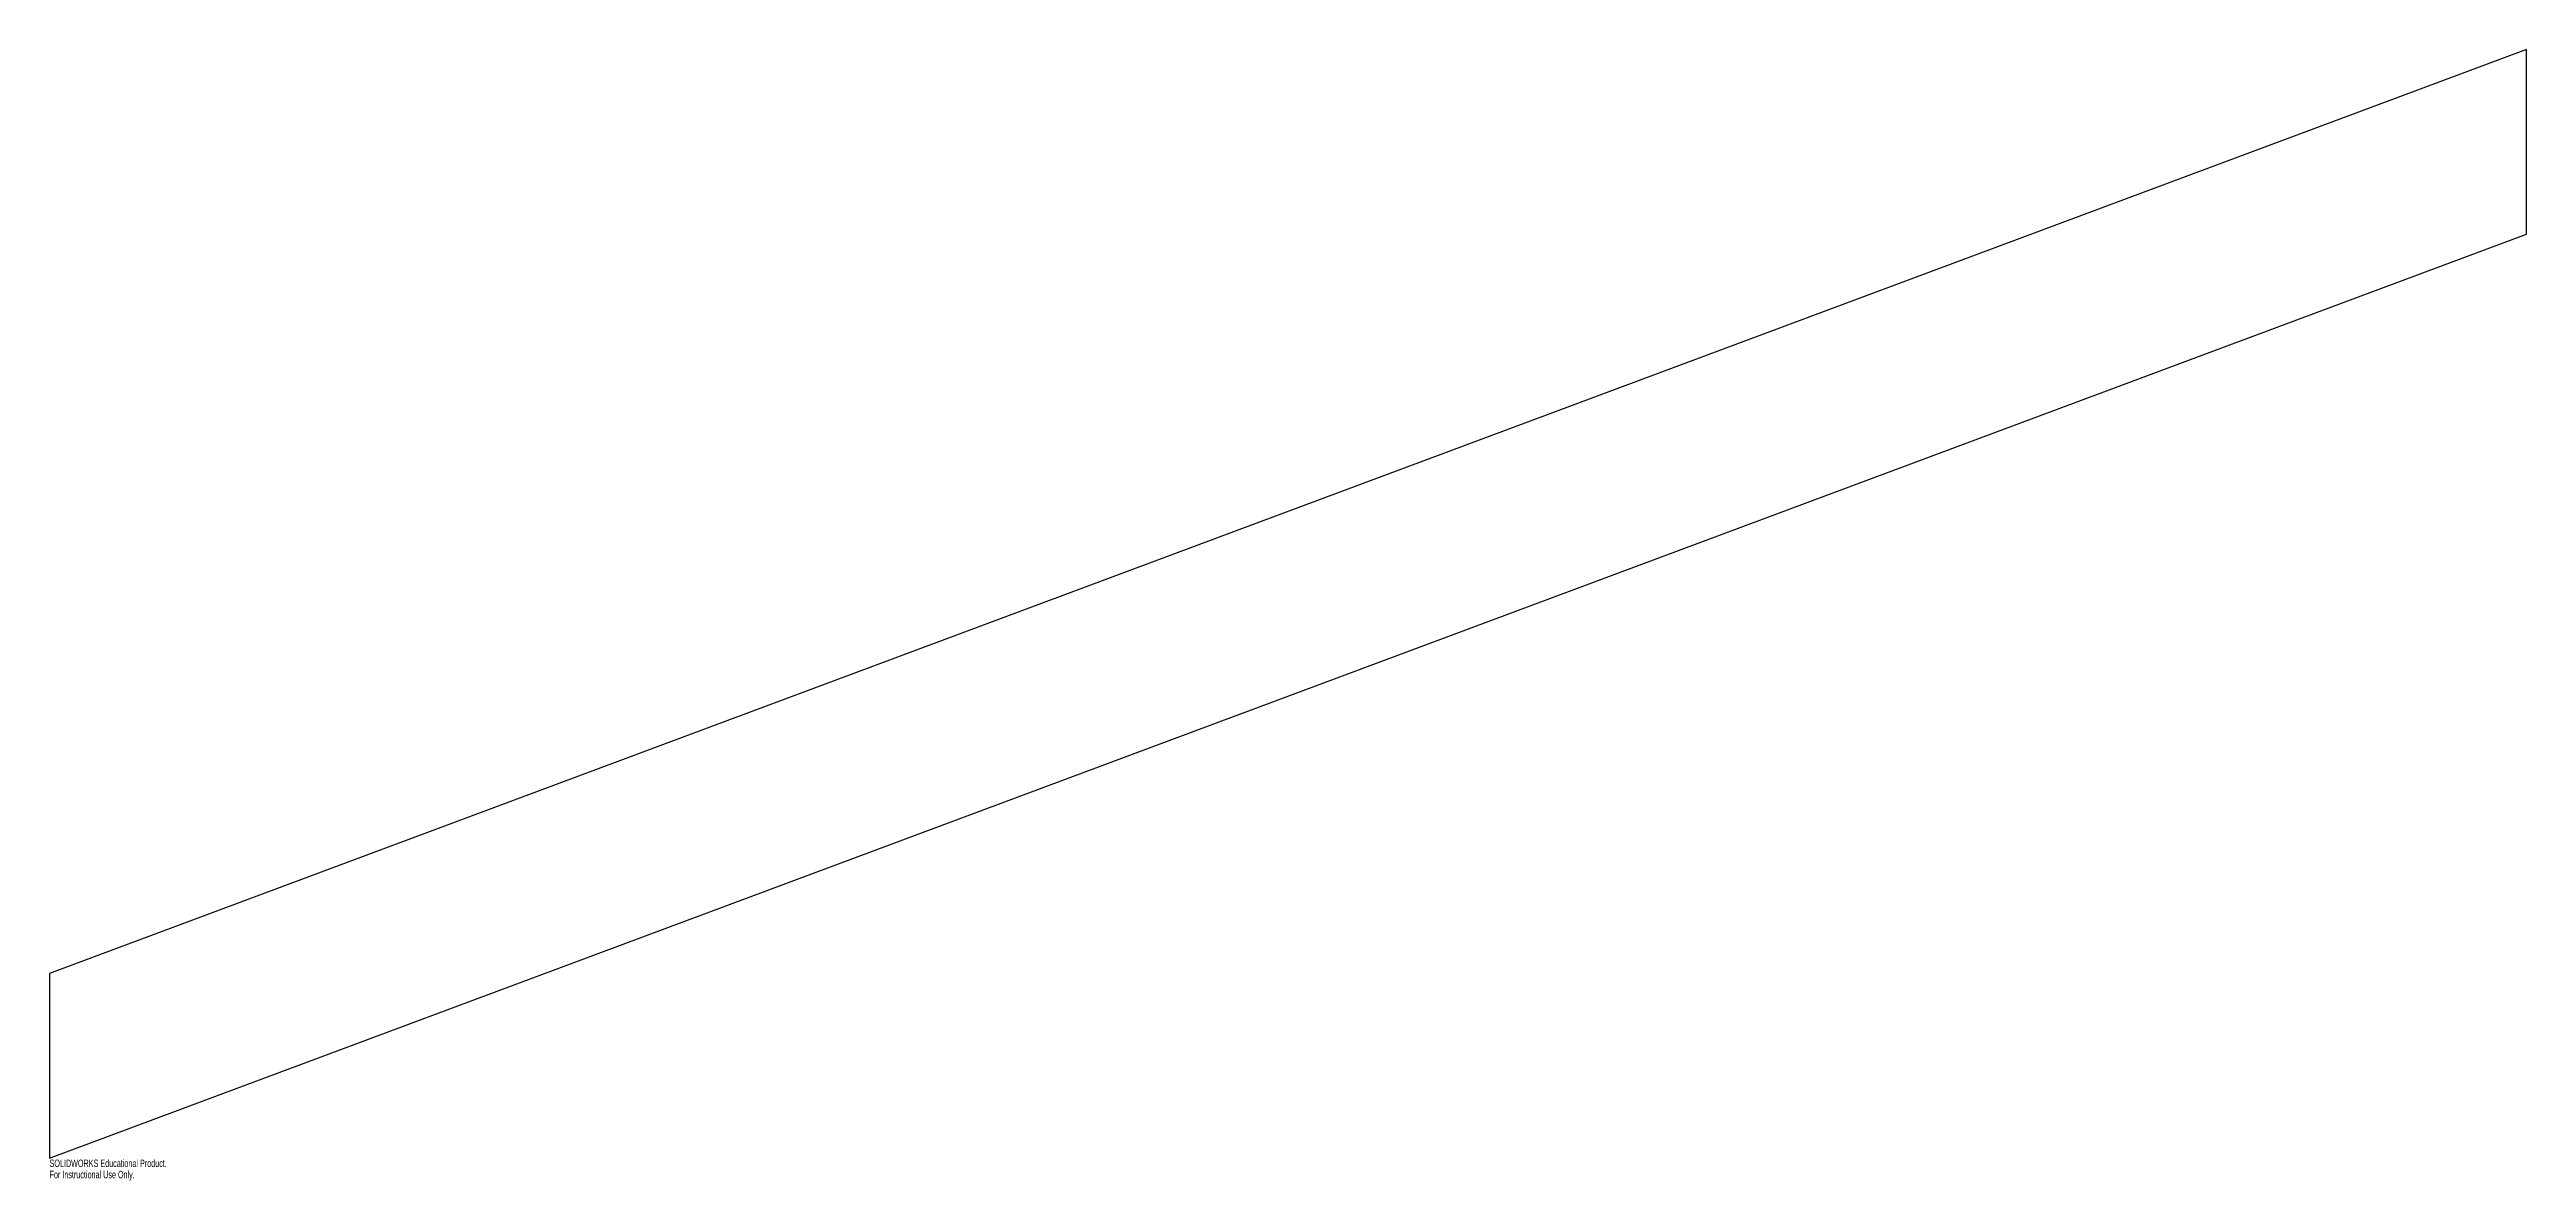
# Model space of a CAD drawing. Header units: millimetres. Extents: x 0 to 1607, y -15 to 720.
import ezdxf

# ---------------------------------------------------------------- set-up
doc = ezdxf.new("R2010")
doc.units = ezdxf.units.MM
doc.layers.add('CORTE', color=7, linetype='Continuous')
doc.layers.add('INFORMACION_NO_CORTE', color=8, linetype='Continuous')
doc.styles.add('SLDTEXTSTYLE0', font='TXT', dxfattribs={"width": 0.7})

msp = doc.modelspace()

# ---------------------------------------------------------------- linework, layer by layer
at = {"layer": 'CORTE', "color": 7, "linetype": 'Continuous', "lineweight": 25}
for p, q in [((1607.4, 719.6), (0, 119.8)), ((1607.4, 599.8), (1607.4, 719.6)), ((0, 0), (1607.4, 599.8)), ((0, 119.8), (0, 0))]:
    msp.add_line(p, q, dxfattribs=at)

# ---------------------------------------------------------------- texts
at = {"layer": 'INFORMACION_NO_CORTE', "color": 7, "linetype": 'Continuous', "char_height": 4.834, "attachment_point": 1, "style": 'SLDTEXTSTYLE0'}
for s, insert in [('SOLIDWORKS Educational Product.', (0, -1)), ('For Instructional Use Only.', (0, -8.3))]:
    msp.add_mtext(s, dxfattribs=dict(at, insert=insert))

doc.saveas('drawing.dxf')
